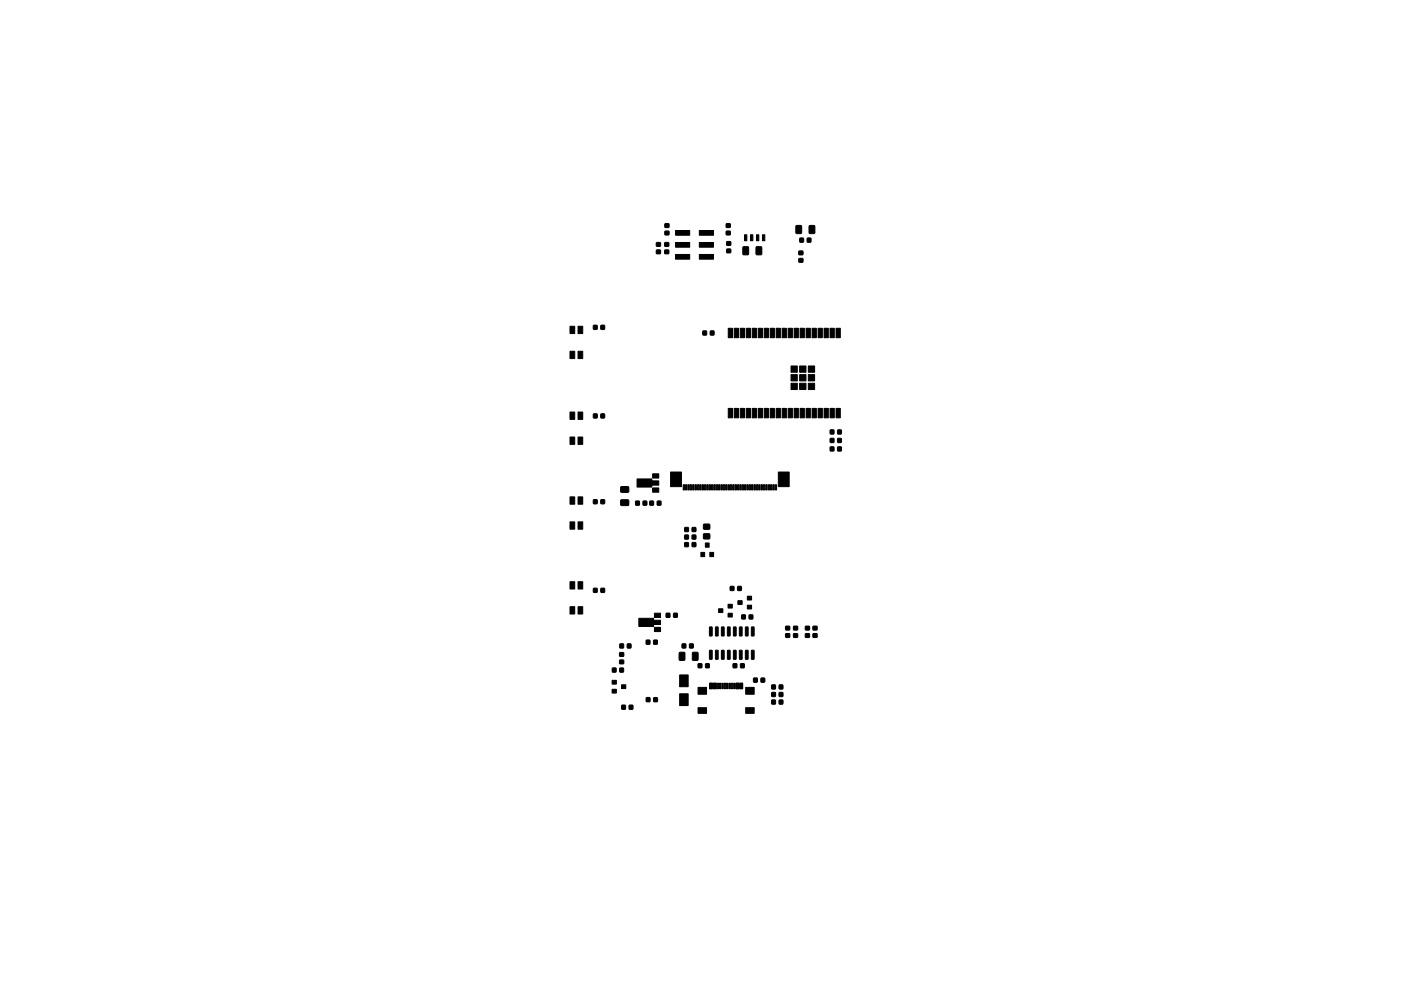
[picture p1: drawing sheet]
<svg xmlns="http://www.w3.org/2000/svg" width="297mm" height="210mm" viewBox="0 0 297 210" stroke-linecap="round" stroke-linejoin="round" font-family="sans-serif">
<g fill="#000" stroke="#000" stroke-width=".21">
<path d="M139.2 51.5h.8v.7h-.8zM139.2 53.1l.8-.1v.8h-.8zM140.9 51.5h.9v.7h-.8zM140.9 53.1l.9-.1v.8h-.8zM141 47.5h.8v.7h-.8zM141 49.1l.8-.1v.8h-.8zM143.2 48.9h3v1h-3zM143.2 51.4h3v1h-3zM143.2 54h3v1h-3zM148.3 48.9h3v1h-3zM148.3 51.4h3v1h-3zM148.3 54h3v1h-3z"/>
<path d="M154 49.1l.8-.1v.8h-.8zM154 47.5h.8v.7h-.8zM154.1 51.3h.8v.7h-.8zM154.1 52.9l.8-.1v.8h-.8zM157.8 49.8h.5v1.3h-.5zM157.5 52.4h1.2l-.1 1.6h-1.1zM159.1 49.8h.5v1.3h-.5zM160.4 49.8h.5v1.3h-.5zM160.3 52.4h1.2l-.1 1.6h-1.1zM161.7 49.8h.5v1.3h-.5zM168.8 47.9h1.1v1.6h-1.1zM169.4 53.3h.8v.7h-.8z"/>
<path d="M169.4 54.9l.8-.1v.8h-.8zM169.6 50.5l.8 .1-.1 .8-.7-.1zM171.2 50.5l.7 .1v.8l-.8-.1zM171.6 47.9h1.1v1.6h-1.1zM120.8 74.5h1v1.6h-1zM120.8 69.2h1v1.6h-1zM122.5 74.5h1v1.6h-1zM122.5 69.2h1v1.6h-1zM125.8 69l.8 .1v.8l-.8-.1zM127.4 69l.8 .1-.1 .8-.7-.1zM149 70.2l.8 .1v.8l-.8-.1zM150.6 70.2l.8 .1-.1 .8-.7-.1z"/>
<path d="M154.4 69.6h.9v2h-.9zM155.7 69.6h.9v2h-.9zM156.9 69.6h.9v2h-.9zM158.2 69.6h.9v2h-.9zM159.5 69.6h.9v2h-.9zM160.7 69.6h.9v2h-.9zM162 69.6h.9v2h-.9zM163.3 69.6h.9v2h-.9zM164.6 69.6h.9v2h-.9zM165.8 69.6h.9v2h-.9zM167.1 69.6h.9v2h-.9zM167.7 77.6h1.3v1.4h-1.3z"/>
<path d="M168.4 69.6h.9v2h-.9zM169.6 69.6h.9v2h-.9zM169.5 77.6h1.4v1.4h-1.4zM170.9 69.6h.9v2h-.9zM171.4 77.6h1.3v1.4h-1.3zM172.2 69.6h.9v2h-.9zM173.4 69.6h.9v2h-.9zM174.7 69.6h.9v2h-.9zM176 69.6h.9v2h-.9zM177.3 69.6h.9v2h-.9zM120.8 92.7h1v1.6h-1zM120.8 87.4h1v1.6h-1z"/>
<path d="M122.5 92.7h1v1.6h-1zM122.5 87.4h1v1.6h-1zM125.8 87.8l.8 .1v.8h-.8zM127.4 87.8h.8v.9h-.8zM154.4 86.6h.9v2h-.9zM155.7 86.6h.9v2h-.9zM156.9 86.6h.9v2h-.9zM158.2 86.6h.9v2h-.9zM159.5 86.6h.9v2h-.9zM160.7 86.6h.9v2h-.9zM162 86.6h.9v2h-.9zM163.3 86.6h.9v2h-.9z"/>
<path d="M164.6 86.6h.9v2h-.9zM165.8 86.6h.9v2h-.9zM167.1 86.6h.9v2h-.9zM167.7 79.5h1.3v1.3h-1.3zM167.7 81.3h1.3v1.3h-1.3zM168.4 86.6h.9v2h-.9zM169.6 86.6h.9v2h-.9zM169.5 81.3h1.4v1.3h-1.4zM169.5 79.5h1.4v1.3h-1.4zM170.9 86.6h.9v2h-.9zM171.4 81.3h1.3v1.3h-1.3zM171.4 79.5h1.3v1.3h-1.3z"/>
<path d="M172.2 86.6h.9v2h-.9zM173.4 86.6h.9v2h-.9zM174.7 86.6h.9v2h-.9zM176 94.8h.8v.9h-.8zM176 91.2l.8 .1v.8l-.8-.1zM176 93l.8 .1v.8l-.8-.1zM176 86.6h.9v2h-.9zM177.3 86.6h.9v2h-.9zM177.6 94.8l.8 .1-.1 .8-.7-.1zM177.6 91.2l.8 .1-.1 .8-.7-.1zM177.6 93l.8 .1-.1 .8-.7-.1zM120.8 110.7h1v1.6h-1z"/>
<path d="M120.8 105.4h1v1.6h-1zM122.5 110.7h1v1.6h-1zM122.5 105.4h1v1.6h-1zM125.8 106l.8 .1v.8l-.8-.1zM127.4 106l.8 .1-.1 .8-.7-.1zM131.6 106.1h1.6l.1 1.1h-1.6zM131.6 103.3h1.6l.1 1.1h-1.6zM135.1 101.6h3.1v.4h1.5v.9h-1.5v.4h-3.1zM134.8 106.3l.8 .1-.1 .8-.7-.1zM136.4 106.3l.7 .1v.8l-.8-.1zM137.8 106.3l.8 .1-.1 .8-.7-.1zM138.4 103.5h1.3v.9h-1.3z"/>
<path d="M138.4 100.5h1.3v.9h-1.3zM139.4 106.3l.7 .1v.8l-.8-.1zM142.2 100.1h2.3v3.1h-2.3zM144.9 102.8h.3v1.1h-.3zM145.3 102.8h.3v1.1h-.3zM145.2 113.5h.7v.9h-.7zM145.2 111.9l.8 .1-.1 .8-.7-.1zM145.2 115.1l.8 .1-.1 .8-.7-.1zM145.9 102.8h.3v1.1h-.3zM146.3 102.8h.3v1.1h-.3zM146.9 102.8h.3v1.1h-.3zM147.3 102.8h.3v1.1h-.3z"/>
<path d="M146.8 113.5h.7v.9h-.7zM146.8 111.9l.7 .1v.8l-.8-.1zM146.8 115.1l.7 .1v.8l-.8-.1zM147.9 102.8h.3v1.1h-.3zM148.3 102.8h.3v1.1h-.3zM148.9 102.8h.3v1.1h-.3zM149.3 102.8h.3v1.1h-.3zM148.6 117.2h.8v.9h-.8zM149.9 102.8h.3v1.1h-.3zM149.2 113.3h1.2l.1 1h-1.3zM149.2 111.2h1.2l.1 1-1.3 .1zM150.3 102.8h.3v1.1h-.3z"/>
<path d="M149.6 115.2h.7v.9h-.7zM150.9 102.8h.3v1.1h-.3zM150.5 117.2h.8v.9h-.8zM151.3 102.8h.3v1.1h-.3zM151.9 102.8h.3v1.1h-.3zM152.3 102.8h.3v1.1h-.3zM152.9 102.8h.3v1.1h-.3zM153.3 102.8h.3v1.1h-.3zM153.9 102.8h.3v1.1h-.3zM154.3 102.8h.3v1.1h-.3zM154.9 102.8h.3v1.1h-.3zM155.3 102.8h.3v1.1h-.3z"/>
<path d="M155.9 102.8h.3v1.1h-.3zM156.3 102.8h.3v1.1h-.3zM156.9 102.8h.3v1.1h-.3zM157.3 102.8h.3v1.1h-.3zM157.9 102.8h.3v1.1h-.3zM158.3 102.8h.3v1.1h-.3zM158.9 102.8h.3v1.1h-.3zM159.3 102.8h.3v1.1h-.3zM159.9 102.8h.3v1.1h-.3zM160.3 102.8h.3v1.1h-.3zM160.9 102.8h.3v1.1h-.3zM161.3 102.8h.3v1.1h-.3z"/>
<path d="M161.9 102.8h.3v1.1h-.3zM162.3 102.8h.3v1.1h-.3zM162.9 102.8h.3v1.1h-.3zM163.3 102.8h.3v1.1h-.3zM163.9 102.8h.3v1.1h-.3zM164.3 102.8h.3v1.1h-.3zM165 100.1h2.3v3.1h-2.3zM120.8 128.7h1v1.6h-1zM120.8 123.4h1v1.6h-1zM122.5 128.7h1v1.6h-1zM122.5 123.4h1v1.6h-1zM125.8 124.8l.8 .1v.8l-.8-.1z"/>
<path d="M127.4 124.8l.8 .1-.1 .8-.7-.1zM131.4 136.6l.8 .1v.8h-.8zM131.4 140.1l.8-.1v.8h-.8zM131.4 138.5h.8v.7h-.8zM133 136.6l.8 .1v.8h-.8zM135.5 131.2h3.1v.4h1.5v.9h-1.5v.4h-3.1zM137 135.8l.8 .1v.8l-.8-.1zM138.6 135.8l.8 .1-.1 .8-.7-.1zM138.8 133.1h1.3v.9h-1.3zM138.8 130.1h1.3v.9h-1.3zM141.3 130.1h.7v.9l-.8-.1zM142.8 130.1h.8v.9l-.8-.1z"/>
<path d="M144 138.4l1.2 .1-.1 1.6-1.1-.1zM144.6 136.6h.8v.9h-.8zM146.2 136.6l.8 .1-.1 .8-.7-.1zM146.8 138.4l1.2 .1-.1 1.6-1.1-.1zM150.4 133l.6 .1v1.7l-.1 .1-.5-.1zM150.4 138l.6 .1v1.7l-.1 .1-.5-.1zM151.7 133l.6 .1v1.7l-.1 .1-.5-.1zM151.7 138l.6 .1v1.7l-.1 .1-.5-.1zM152.4 129.2h.9v.8h-.9zM153 133l.5 .1v1.7l-.1 .1-.5-.1zM153 138l.5 .1v1.7l-.1 .1-.5-.1zM154.3 133l.5 .1v1.7l-.1 .1-.5-.1z"/>
<path d="M154.3 138l.5 .1v1.7l-.1 .1-.5-.1zM154.4 130.1h.9v.8h-.9zM154.4 128.2h.9v.8h-.9zM154.8 124.4l.8 .1v.8l-.8-.1zM155.5 133l.6 .1v1.7l-.1 .1-.5-.1zM155.5 138l.6 .1v1.7l-.1 .1-.5-.1zM156.4 124.4l.8 .1-.1 .8-.7-.1zM156.8 133l.6 .1v1.7l-.2 .1-.4-.1zM156.8 138l.6 .1v1.7l-.2 .1-.4-.1zM156.5 127.4h.8v.8h-.8zM157.3 130.5h.7v.8h-.7zM158.1 133l.5 .1v1.7l-.1 .1-.5-.1z"/>
<path d="M158.1 138l.5 .1v1.7l-.1 .1-.5-.1zM158.5 128.4h.8v.8h-.8zM158.5 126.5h.8v.8h-.8zM158.8 130.5h.8v.8h-.8zM159.3 133l.6 .1v1.7l-.1 .1-.5-.1zM159.3 138l.6 .1v1.7l-.1 .1-.5-.1zM166.6 132.9h.8v.7h-.8zM166.6 134.5l.8-.1v.8h-.8zM168.3 134.5l.8-.1v.8h-.8zM168.3 132.9h.8v.7h-.8zM170.8 134.5l.8-.1v.8h-.8zM170.8 132.9h.8v.7h-.8z"/>
<path d="M172.4 134.5l.8-.1v.8h-.8zM172.4 132.9h.8v.7h-.8zM129.8 144.3h.9v.8h-.9zM129.8 146.2h.9v.8h-.9zM129.8 141.8h.8v.8h-.8zM131.8 145.3h.9v.8h-.9zM131.4 141.8h.8v.8h-.8zM131.8 149.6h.8v.9h-.8zM133.4 149.6h.8v.9h-.8zM137 148l.8 .1v.8l-.8-.1zM138.6 148l.8 .1-.1 .8-.7-.1zM144.1 147.2h1.8v2.5h-1.8z"/>
<path d="M144.1 143.2h1.8v2.5h-1.8zM148 140.8l.8 .1v.8l-.8-.1zM148 145.8h1.8v1.5h-1.8zM148 150.1h1.8v1.2h-1.8zM149.6 140.8l.8 .1-.1 .8-.7-.1zM150.5 145h.5v1.1h-.5zM151.2 145h.7v1.1h-.7zM152 145h.3v1.1h-.3zM152.6 145h.3v1.1h-.3zM153 145h.3v1.1h-.3zM153.6 145h.3v1.1h-.3zM154 145h.3v1.1h-.3z"/>
<path d="M154.6 145h.3v1.1h-.3zM155 145h.3v1.1h-.3zM155.6 145h.3v1.1h-.3zM155.5 140.8l.7 .1v.8l-.8-.1zM156 145h.6v1.1h-.6zM156.9 145h.6v1.1h-.6zM157 140.8l.8 .1v.8l-.8-.1zM158.1 145.8h1.8v1.5h-1.8zM158.1 150.1h1.8v1.2h-1.8zM159.8 143.9h.8l-.1 .8h-.7zM161.4 143.9h.7v.8h-.8zM163.6 146.9h.8v.9h-.8z"/>
<path d="M163.6 148.5l.8 .1v.8l-.8-.1zM163.6 145.3l.8 .1v.8l-.8-.1zM165.2 146.9l.8 .1-.1 .8-.7-.1zM165.2 148.5l.8 .1-.1 .8-.7-.1zM165.2 145.3l.8 .1-.1 .8-.7-.1z"/>
</g>
</svg>
